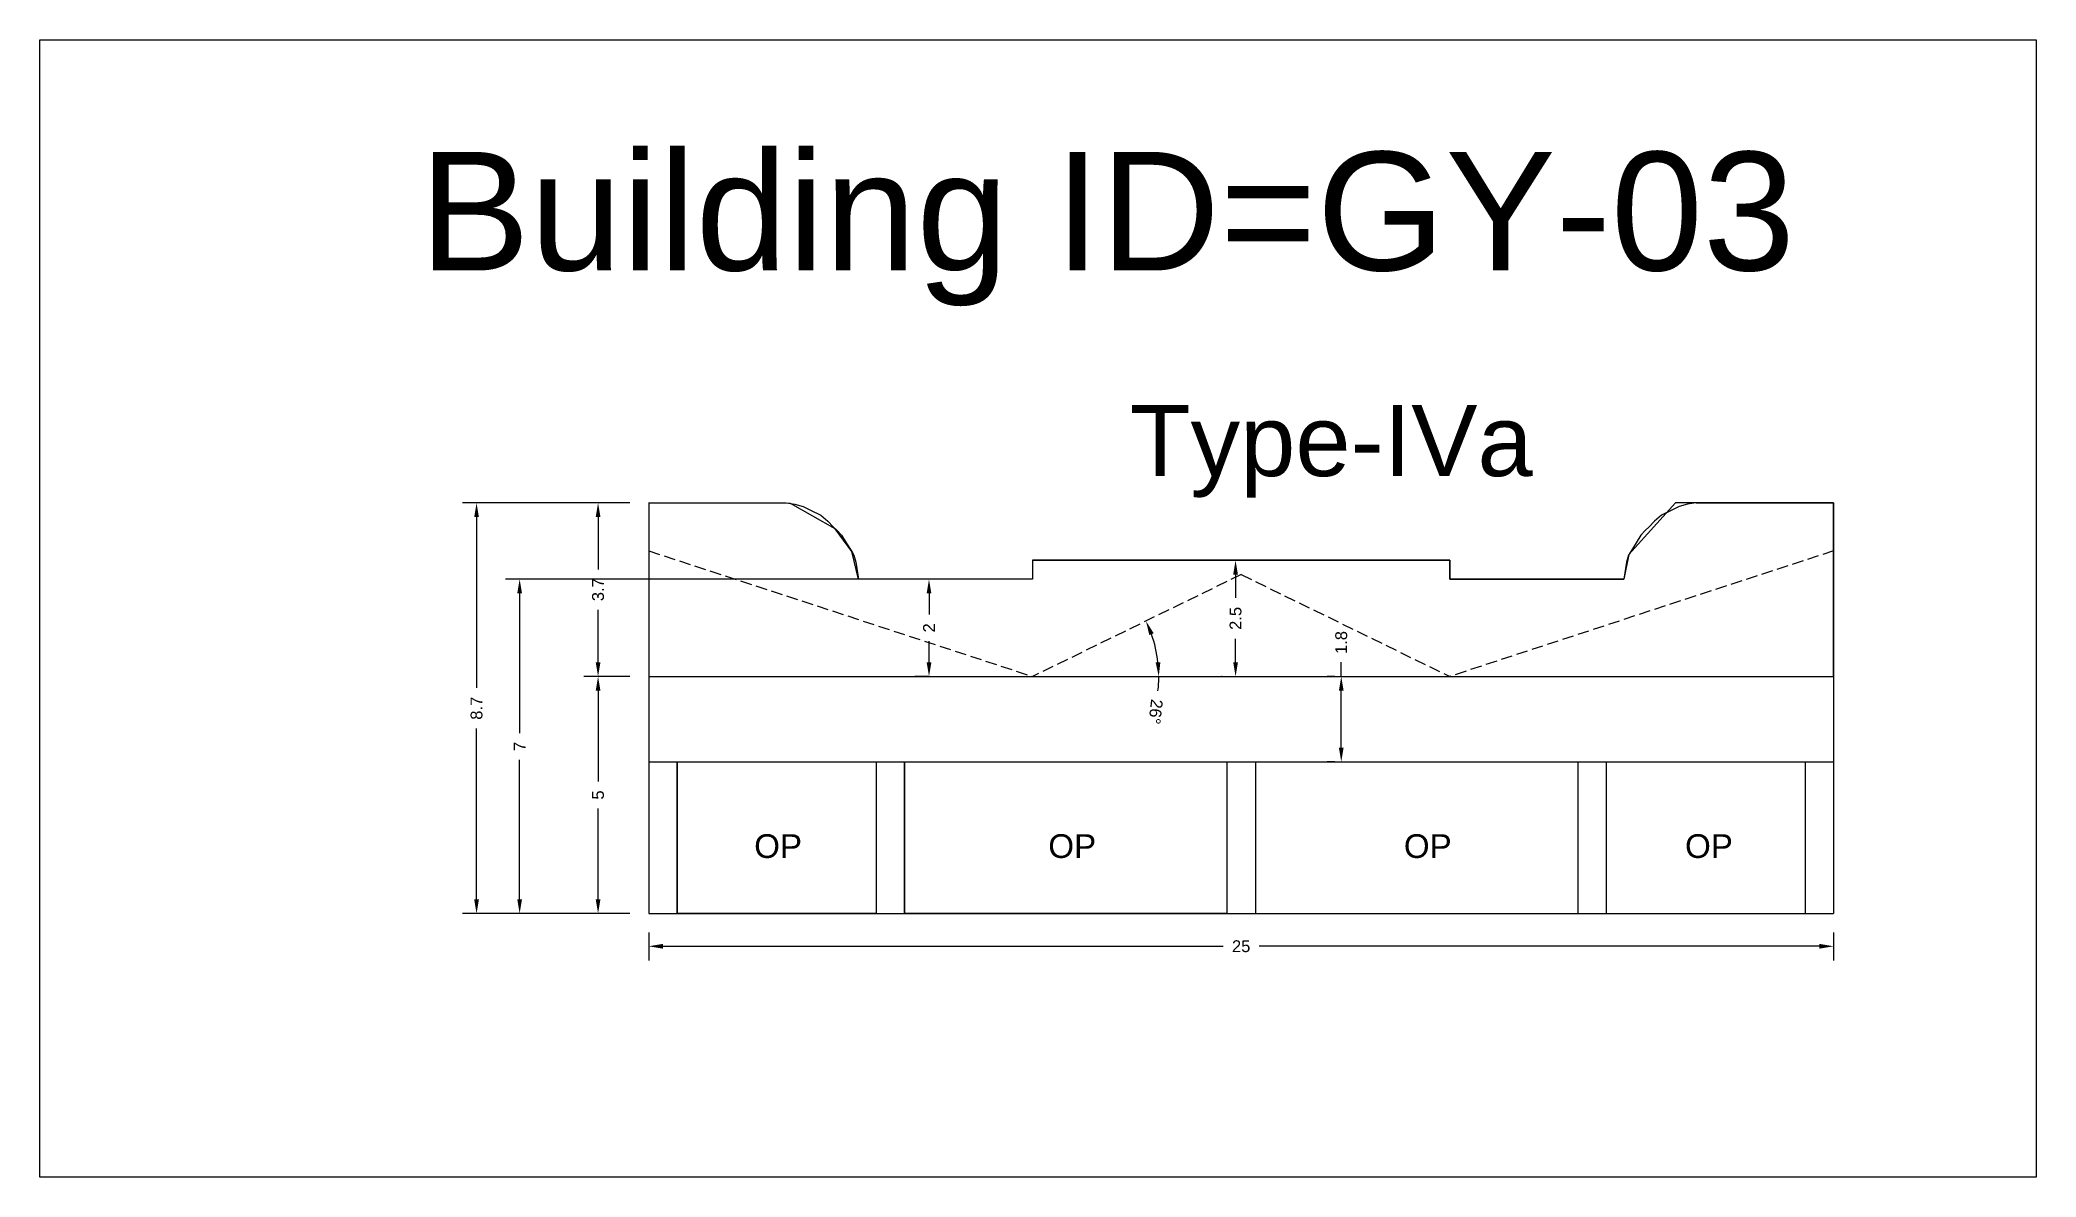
# Model space of a CAD drawing. Header units: metres. Extents: x 3416649 to 3417076, y -6712857 to -6712690.
# Drawn here: x 3416738.37 to 3416780.49, y -6712714.06 to -6712690.08 of the extents above; entities that cross this region are included whole.
import ezdxf

# ---------------------------------------------------------------- set-up
doc = ezdxf.new("R2010")
doc.units = ezdxf.units.M
doc.linetypes.add('ACAD_ISO02W100', pattern=[15, 12, -3])
doc.layers.add('Dotted', color=7, linetype='ACAD_ISO02W100', plot=False)
doc.styles.get("Standard").update_dxf_attribs({"font": 'arial.ttf'})
doc.dimstyles.new('ISO-25', dxfattribs={"dimtxt": 0.25, "dimasz": 0.3, "dimexe": 0.3, "dimexo": 0.4, "dimgap": 0.2, "dimtad": 0, "dimdec": 1, "dimdsep": 46, "dimtxsty": 'Standard', "dimcen": 2.5, "dimadec": 0, "dimazin": 0, "dimtfac": 1, "dimtdec": 1, "dimtmove": 0, "dimatfit": 3, "dimfxl": 1, "dimarcsym": 0})

# ---------------------------------------------------------------- blocks, each defined once
blk = doc.blocks.new('*D15')
at = {"color": 0, "lineweight": -2, "transparency": 16777216}
for p, q in [((3416750.814, -6712703.506), (3416749.846, -6712703.506)), ((3416750.146, -6712703.806), (3416750.146, -6712705.723)), ((3416750.146, -6712708.206), (3416750.146, -6712706.289)), ((3416750.814, -6712708.506), (3416749.846, -6712708.506))]:
    blk.add_line(p, q, dxfattribs=at)
at = {"color": 0, "transparency": 16777216}
for points in [[(3416750.096, -6712703.806), (3416750.196, -6712703.806), (3416750.146, -6712703.506)], [(3416750.096, -6712708.206), (3416750.196, -6712708.206), (3416750.146, -6712708.506)]]:
    blk.add_solid(points, dxfattribs=at)
at = {"layer": 'Defpoints', "color": 0, "transparency": 16777216}
for p in [(3416750.146, -6712703.506), (3416751.214, -6712703.506), (3416751.214, -6712708.506)]:
    blk.add_point(p, dxfattribs=at)
at = {"color": 0, "transparency": 16777216, "insert": (3416750.146, -6712706.006), "char_height": 0.25, "attachment_point": 5, "rotation": 90}
blk.add_mtext('5', dxfattribs=at)
blk = doc.blocks.new('*D16')
at = {"color": 0, "lineweight": -2, "transparency": 16777216}
for p, q in [((3416750.814, -6712699.846), (3416749.846, -6712699.846)), ((3416750.146, -6712700.146), (3416750.146, -6712701.248)), ((3416750.146, -6712703.206), (3416750.146, -6712702.103)), ((3416750.814, -6712703.506), (3416749.846, -6712703.506))]:
    blk.add_line(p, q, dxfattribs=at)
at = {"color": 0, "transparency": 16777216}
for points in [[(3416750.096, -6712700.146), (3416750.196, -6712700.146), (3416750.146, -6712699.846)], [(3416750.096, -6712703.206), (3416750.196, -6712703.206), (3416750.146, -6712703.506)]]:
    blk.add_solid(points, dxfattribs=at)
at = {"layer": 'Defpoints', "color": 0, "transparency": 16777216}
for p in [(3416750.146, -6712699.846), (3416751.214, -6712699.846), (3416751.214, -6712703.506)]:
    blk.add_point(p, dxfattribs=at)
at = {"color": 0, "transparency": 16777216, "insert": (3416750.146, -6712701.676), "char_height": 0.25, "attachment_point": 5, "rotation": 90}
blk.add_mtext('3.7', dxfattribs=at)
blk = doc.blocks.new('*D17')
at = {"color": 0, "lineweight": -2, "transparency": 16777216}
for p, q in [((3416763.314, -6712701.056), (3416763.296, -6712701.056)), ((3416763.596, -6712701.356), (3416763.596, -6712701.85)), ((3416763.596, -6712703.206), (3416763.596, -6712702.711)), ((3416763.314, -6712703.506), (3416763.296, -6712703.506))]:
    blk.add_line(p, q, dxfattribs=at)
at = {"color": 0, "transparency": 16777216}
for points in [[(3416763.546, -6712701.356), (3416763.646, -6712701.356), (3416763.596, -6712701.056)], [(3416763.546, -6712703.206), (3416763.646, -6712703.206), (3416763.596, -6712703.506)]]:
    blk.add_solid(points, dxfattribs=at)
at = {"layer": 'Defpoints', "color": 0, "transparency": 16777216}
for p in [(3416763.596, -6712701.056), (3416763.714, -6712701.056), (3416763.714, -6712703.506)]:
    blk.add_point(p, dxfattribs=at)
at = {"color": 0, "transparency": 16777216, "insert": (3416763.596, -6712702.281), "char_height": 0.25, "attachment_point": 5, "rotation": 90}
blk.add_mtext('2.5', dxfattribs=at)
blk = doc.blocks.new('*D18')
at = {"color": 0, "lineweight": -2, "transparency": 16777216}
for p, q in [((3416757.079, -6712701.456), (3416756.828, -6712701.456)), ((3416757.128, -6712701.756), (3416757.128, -6712702.198)), ((3416757.128, -6712703.206), (3416757.128, -6712702.764)), ((3416757.119, -6712703.506), (3416756.828, -6712703.506))]:
    blk.add_line(p, q, dxfattribs=at)
at = {"color": 0, "transparency": 16777216}
for points in [[(3416757.078, -6712701.756), (3416757.178, -6712701.756), (3416757.128, -6712701.456)], [(3416757.078, -6712703.206), (3416757.178, -6712703.206), (3416757.128, -6712703.506)]]:
    blk.add_solid(points, dxfattribs=at)
at = {"layer": 'Defpoints', "color": 0, "transparency": 16777216}
for p in [(3416757.128, -6712701.456), (3416757.479, -6712701.456), (3416757.519, -6712703.506)]:
    blk.add_point(p, dxfattribs=at)
at = {"color": 0, "transparency": 16777216, "insert": (3416757.128, -6712702.481), "char_height": 0.25, "attachment_point": 5, "rotation": 90}
blk.add_mtext('2', dxfattribs=at)
blk = doc.blocks.new('*D19')
at = {"color": 0, "lineweight": -2, "transparency": 16777216}
for p, q in [((3416751.214, -6712708.906), (3416751.214, -6712709.496)), ((3416776.214, -6712708.906), (3416776.214, -6712709.496)), ((3416751.514, -6712709.196), (3416763.332, -6712709.196)), ((3416775.914, -6712709.196), (3416764.097, -6712709.196))]:
    blk.add_line(p, q, dxfattribs=at)
at = {"color": 0, "transparency": 16777216}
for points in [[(3416751.514, -6712709.146), (3416751.514, -6712709.246), (3416751.214, -6712709.196)], [(3416775.914, -6712709.146), (3416775.914, -6712709.246), (3416776.214, -6712709.196)]]:
    blk.add_solid(points, dxfattribs=at)
at = {"layer": 'Defpoints', "color": 0, "transparency": 16777216}
for p in [(3416751.214, -6712708.506), (3416776.214, -6712708.506), (3416776.214, -6712709.196)]:
    blk.add_point(p, dxfattribs=at)
at = {"color": 0, "transparency": 16777216, "insert": (3416763.714, -6712709.196), "char_height": 0.25, "attachment_point": 5}
blk.add_mtext('25', dxfattribs=at)
blk = doc.blocks.new('*D20')
at = {"color": 0, "lineweight": -2, "transparency": 16777216}
for start, end in [(6.4613, 19.5805), (353.5387, 360)]:
    blk.add_arc((3416759.314, -6712703.506), 2.662, start, end, dxfattribs=at)
at = {"color": 0, "transparency": 16777216}
for points in [[(3416761.776, -6712702.633), (3416761.868, -6712702.594), (3416761.706, -6712702.337)], [(3416762.009, -6712703.204), (3416761.909, -6712703.209), (3416761.976, -6712703.506)]]:
    blk.add_solid(points, dxfattribs=at)
at = {"layer": 'Defpoints', "color": 0, "transparency": 16777216}
for p in [(3416763.714, -6712701.356), (3416761.855, -6712702.712), (3416751.214, -6712703.506), (3416759.314, -6712703.506), (3416776.214, -6712703.506)]:
    blk.add_point(p, dxfattribs=at)
at = {"color": 0, "transparency": 16777216, "insert": (3416761.909, -6712704.25), "char_height": 0.25, "attachment_point": 5, "rotation": 263.5387}
blk.add_mtext('26°', dxfattribs=at)
blk = doc.blocks.new('*D21')
at = {"color": 0, "lineweight": -2, "transparency": 16777216}
for p, q in [((3416755.747, -6712701.456), (3416748.191, -6712701.456)), ((3416748.491, -6712701.756), (3416748.491, -6712704.7)), ((3416748.491, -6712708.206), (3416748.491, -6712705.262)), ((3416750.814, -6712708.506), (3416748.191, -6712708.506))]:
    blk.add_line(p, q, dxfattribs=at)
at = {"color": 0, "transparency": 16777216}
for points in [[(3416748.441, -6712701.756), (3416748.541, -6712701.756), (3416748.491, -6712701.456)], [(3416748.441, -6712708.206), (3416748.541, -6712708.206), (3416748.491, -6712708.506)]]:
    blk.add_solid(points, dxfattribs=at)
at = {"layer": 'Defpoints', "color": 0, "transparency": 16777216}
for p in [(3416748.491, -6712701.456), (3416756.147, -6712701.456), (3416751.214, -6712708.506)]:
    blk.add_point(p, dxfattribs=at)
at = {"color": 0, "transparency": 16777216, "insert": (3416748.491, -6712704.981), "char_height": 0.25, "attachment_point": 5, "rotation": 90}
blk.add_mtext('7', dxfattribs=at)
blk = doc.blocks.new('*D22')
at = {"color": 0, "lineweight": -2, "transparency": 16777216}
for p, q in [((3416750.814, -6712699.846), (3416747.282, -6712699.846)), ((3416747.582, -6712700.146), (3416747.582, -6712703.748)), ((3416747.582, -6712708.206), (3416747.582, -6712704.604)), ((3416750.814, -6712708.506), (3416747.282, -6712708.506))]:
    blk.add_line(p, q, dxfattribs=at)
at = {"color": 0, "transparency": 16777216}
for points in [[(3416747.532, -6712700.146), (3416747.632, -6712700.146), (3416747.582, -6712699.846)], [(3416747.532, -6712708.206), (3416747.632, -6712708.206), (3416747.582, -6712708.506)]]:
    blk.add_solid(points, dxfattribs=at)
at = {"layer": 'Defpoints', "color": 0, "transparency": 16777216}
for p in [(3416747.582, -6712699.846), (3416751.214, -6712699.846), (3416751.214, -6712708.506)]:
    blk.add_point(p, dxfattribs=at)
at = {"color": 0, "transparency": 16777216, "insert": (3416747.582, -6712704.176), "char_height": 0.25, "attachment_point": 5, "rotation": 90}
blk.add_mtext('8.7', dxfattribs=at)
blk = doc.blocks.new('*D23')
at = {"color": 0, "lineweight": -2, "transparency": 16777216}
for p, q in [((3416765.826, -6712703.506), (3416765.826, -6712703.206)), ((3416765.69, -6712703.506), (3416765.526, -6712703.506)), ((3416765.826, -6712705.006), (3416765.826, -6712703.806)), ((3416765.69, -6712705.306), (3416765.526, -6712705.306))]:
    blk.add_line(p, q, dxfattribs=at)
at = {"color": 0, "transparency": 16777216}
for points in [[(3416765.776, -6712703.806), (3416765.876, -6712703.806), (3416765.826, -6712703.506)], [(3416765.776, -6712705.006), (3416765.876, -6712705.006), (3416765.826, -6712705.306)]]:
    blk.add_solid(points, dxfattribs=at)
at = {"layer": 'Defpoints', "color": 0, "transparency": 16777216}
for p in [(3416765.826, -6712703.506), (3416766.09, -6712703.506), (3416766.09, -6712705.306)]:
    blk.add_point(p, dxfattribs=at)
at = {"color": 0, "transparency": 16777216, "insert": (3416765.826, -6712702.79), "char_height": 0.25, "attachment_point": 5, "rotation": 90}
blk.add_mtext('1.8', dxfattribs=at)

msp = doc.modelspace()

# ---------------------------------------------------------------- linework, layer by layer
for points in [[(3416738.37, -6712690.082), (3416780.485, -6712690.082), (3416780.485, -6712714.063), (3416738.37, -6712714.063)], [(3416776.214, -6712703.506), (3416776.214, -6712699.846), (3416772.875, -6712699.846), (3416771.893, -6712700.934), (3416771.786, -6712701.456), (3416768.114, -6712701.456), (3416768.114, -6712701.056), (3416759.314, -6712701.056), (3416759.314, -6712701.456), (3416755.643, -6712701.456), (3416755.497, -6712700.87), (3416755.149, -6712700.39), (3416754.207, -6712699.859), (3416751.214, -6712699.846), (3416751.214, -6712703.506)], [(3416751.814, -6712705.306), (3416756.014, -6712705.306), (3416756.014, -6712708.506), (3416751.814, -6712708.506)], [(3416756.614, -6712705.306), (3416763.414, -6712705.306), (3416763.414, -6712708.506), (3416756.614, -6712708.506)]]:
    msp.add_lwpolyline(points, close=True)
for points in [[(3416751.214, -6712699.846), (3416751.214, -6712708.506)], [(3416751.214, -6712699.846), (3416754.114, -6712699.846)], [(3416754.114, -6712699.846), (3416754.299, -6712699.873), (3416754.471, -6712699.92), (3416754.629, -6712699.998), (3416754.844, -6712700.105), (3416754.995, -6712700.228), (3416755.107, -6712700.348), (3416755.19, -6712700.431), (3416755.285, -6712700.526), (3416755.383, -6712700.686), (3416755.497, -6712700.87)], [(3416773.314, -6712699.846), (3416773.13, -6712699.873), (3416772.958, -6712699.92), (3416772.8, -6712699.998), (3416772.584, -6712700.105), (3416772.434, -6712700.228), (3416772.322, -6712700.348), (3416772.239, -6712700.431), (3416772.144, -6712700.526), (3416772.046, -6712700.686), (3416771.932, -6712700.87)], [(3416773.314, -6712699.846), (3416776.214, -6712699.846)], [(3416776.214, -6712699.846), (3416776.214, -6712708.506)], [(3416755.497, -6712700.87), (3416755.541, -6712700.948), (3416755.584, -6712701.096), (3416755.643, -6712701.456)], [(3416759.314, -6712701.056), (3416768.114, -6712701.056)], [(3416759.314, -6712701.056), (3416759.314, -6712701.456)], [(3416768.114, -6712701.056), (3416768.114, -6712701.456)], [(3416771.932, -6712700.87), (3416771.888, -6712700.948), (3416771.845, -6712701.096), (3416771.786, -6712701.456)], [(3416759.314, -6712701.456), (3416755.643, -6712701.456)], [(3416768.114, -6712701.456), (3416771.786, -6712701.456)], [(3416751.214, -6712705.306), (3416776.214, -6712705.306)], [(3416751.814, -6712705.306), (3416751.814, -6712708.506)], [(3416756.014, -6712705.306), (3416756.014, -6712708.506)], [(3416756.614, -6712705.306), (3416756.614, -6712708.506)], [(3416763.414, -6712705.306), (3416763.414, -6712708.506)], [(3416764.014, -6712705.306), (3416764.014, -6712708.506)], [(3416770.814, -6712705.306), (3416770.814, -6712708.506)], [(3416771.414, -6712705.306), (3416771.414, -6712708.506)], [(3416775.614, -6712705.306), (3416775.614, -6712708.506)], [(3416751.214, -6712708.506), (3416776.214, -6712708.506)]]:
    msp.add_lwpolyline(points)
at = {"layer": 'Dotted', "ltscale": 0.02}
for points in [[(3416751.214, -6712700.856), (3416759.314, -6712703.506)], [(3416776.214, -6712700.856), (3416768.114, -6712703.506)], [(3416763.714, -6712701.356), (3416759.314, -6712703.506)], [(3416763.714, -6712701.356), (3416768.114, -6712703.506)], [(3416751.214, -6712703.506), (3416776.214, -6712703.506)]]:
    msp.add_lwpolyline(points, dxfattribs=at)

# ---------------------------------------------------------------- texts
at = {"attachment_point": 1}
for s, width, heights, insert, char_height in [('Building ID=GY-03', 67.86454, [0.517], (3416746.38, -6712692.443), 2.5), ('Type-IVa ', 9.99112, [0.517], (3416761.365, -6712697.781), 1.5), ('OP', 1.17554, [0], (3416753.44, -6712706.833), 0.5), ('OP', 1.17554, [0], (3416759.645, -6712706.833), 0.5), ('OP', 1.17554, [0], (3416767.147, -6712706.833), 0.5), ('OP', 1.17554, [0], (3416773.079, -6712706.833), 0.5)]:
    msp.add_mtext_dynamic_manual_height_columns(s, width=width, gutter_width=12.5, heights=heights, dxfattribs=dict(at, insert=insert, char_height=char_height))

# ---------------------------------------------------------------- dimensions: what is measured, and where the dimension line sits
for base, p1, p2, picture, middle in [((3416747.582, -6712699.846), (3416751.214, -6712708.506), (3416751.214, -6712699.846), '*D22', (3416747.582, -6712704.176)), ((3416750.146, -6712699.846), (3416751.214, -6712703.506), (3416751.214, -6712699.846), '*D16', (3416750.146, -6712701.676)), ((3416763.596142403, -6712701.055843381), (3416763.71447868, -6712703.505843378), (3416763.71447868, -6712701.055843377), '*D17', (3416763.5961424, -6712702.280843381)), ((3416748.491273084, -6712701.455843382), (3416751.21447868, -6712708.505843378), (3416756.146606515, -6712701.455843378), '*D21', (3416748.491273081, -6712704.98084338)), ((3416757.127806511, -6712701.455843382), (3416757.519192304, -6712703.505843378), (3416757.478814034, -6712701.455843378), '*D18', (3416757.127806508, -6712702.48084338)), ((3416765.826, -6712703.506), (3416766.09, -6712705.306), (3416766.09, -6712703.506), '*D23', (3416765.826, -6712702.79)), ((3416750.146, -6712703.506), (3416751.214, -6712708.506), (3416751.214, -6712703.506), '*D15', (3416750.146, -6712706.006))]:
    dim = msp.add_linear_dim(base=base, p1=p1, p2=p2, angle=90, dimstyle='ISO-25')
    dim.commit()
    dim.dimension.update_dxf_attribs({"geometry": picture, "text_midpoint": middle})
dim = msp.add_angular_dim_2l(base=(3416761.855, -6712702.712), line1=((3416751.214, -6712703.506), (3416776.214, -6712703.506)), line2=((3416763.714, -6712701.356), (3416759.314, -6712703.506)), dimstyle='ISO-25')
dim.commit()
dim.dimension.update_dxf_attribs({"geometry": '*D20', "text_midpoint": (3416761.909, -6712704.25)})
dim = msp.add_linear_dim(base=(3416776.214, -6712709.196), p1=(3416751.214, -6712708.506), p2=(3416776.214, -6712708.506), dimstyle='ISO-25')
dim.commit()
dim.dimension.update_dxf_attribs({"geometry": '*D19', "text_midpoint": (3416763.714, -6712709.196)})

doc.saveas('drawing.dxf')
